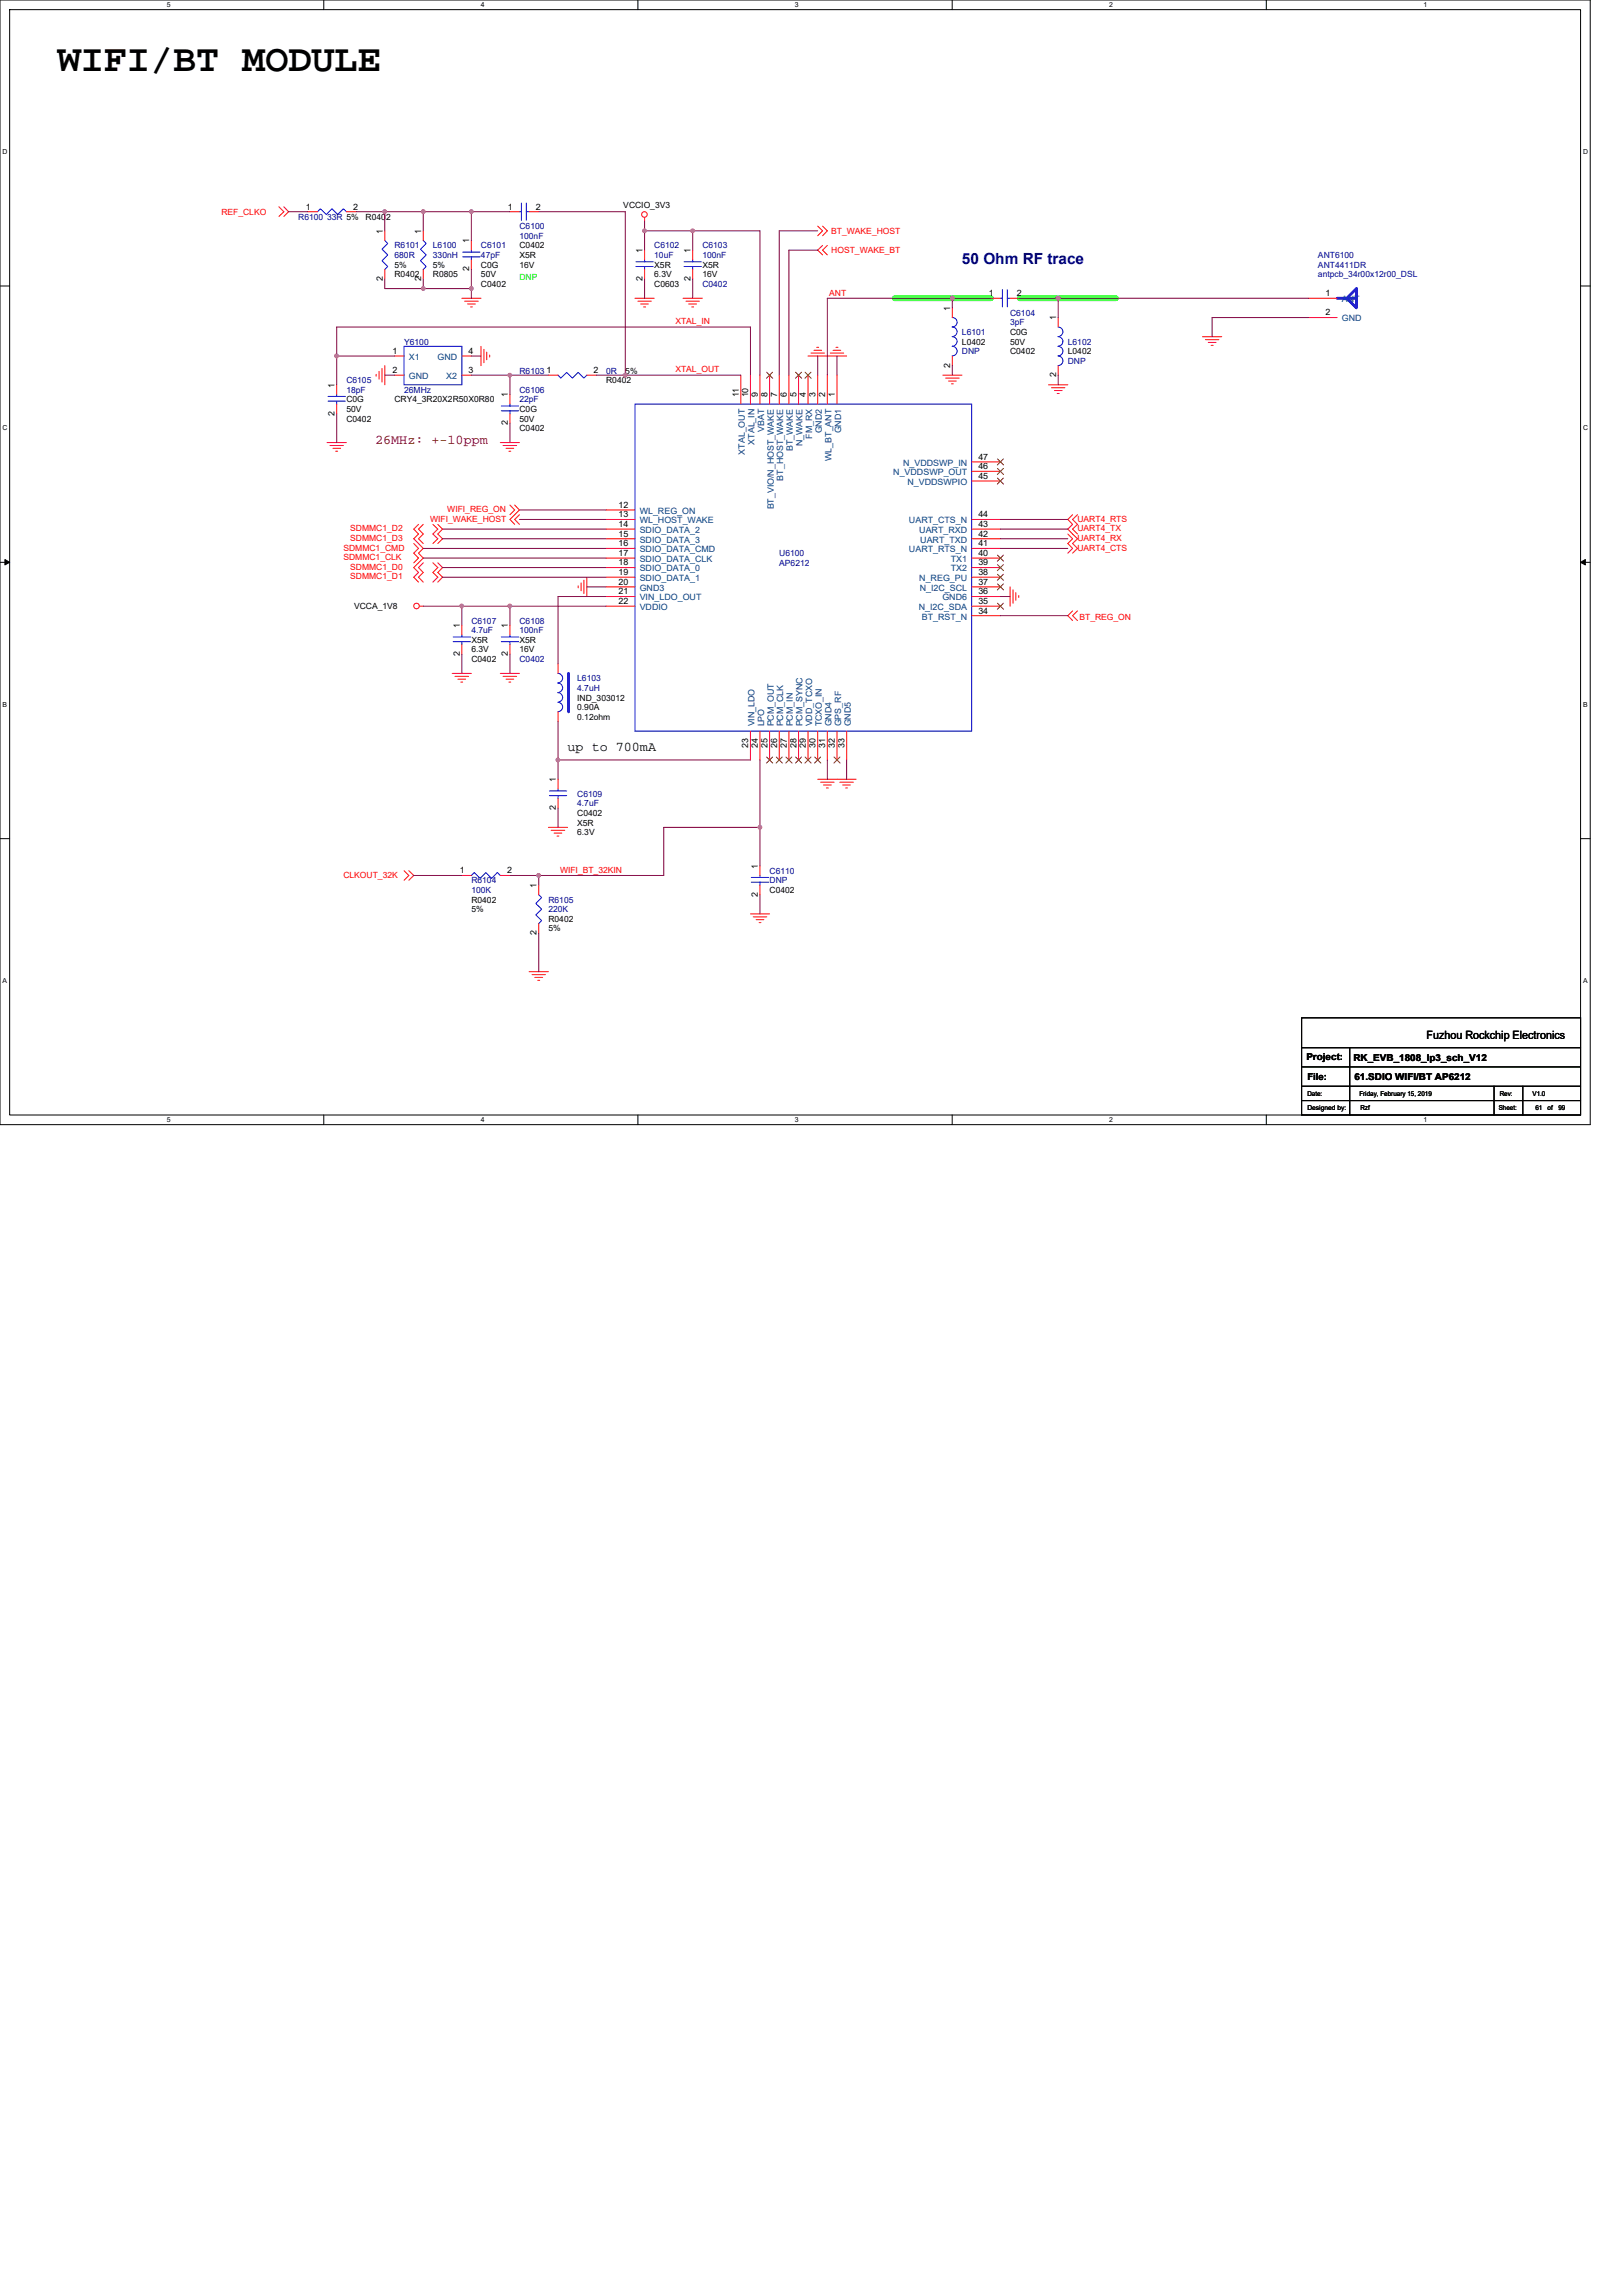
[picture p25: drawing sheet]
<svg xmlns="http://www.w3.org/2000/svg" width="210mm" height="297mm" viewBox="0 0 210 297" stroke-linecap="round" stroke-linejoin="round" font-family="sans-serif">
<defs><g id="words">
<text font-size="5" x="7.5" y="9.2">WIFI/BT MODULE</text>
<text font-size="2" fill="#000080" x="124.5" y="34.2">50 Ohm RF trace</text>
<text font-size="1.7" fill="#800000" x="48.5" y="57.4">26MHz: +-10ppm</text>
<text font-size="1.7" x="73.4" y="97.2">up to 700mA</text>
<text font-size="1.5" x="184.6" y="134.4">Fuzhou Rockchip Electronics</text>
<g font-size="1.2">
<text x="169" y="137.2">Project:</text>
<text x="175.1" y="137.3">RK_EVB_1808_lp3_sch_V12</text>
<text x="169.1" y="139.7">File:</text>
<text x="175.2" y="139.8">61.SDIO WIFI/BT AP6212</text>
</g>
<g font-size="1.1" fill="#f00">
<text x="28.6" y="27.8">REF_CLKO</text>
<text x="107.5" y="32.8">HOST_WAKE_BT</text>
<text x="107.5" y="30.3">BT_WAKE_HOST</text>
<text x="87.4" y="42">XTAL_IN</text>
<text x="107.3" y="38.3">ANT</text>
<text x="87.4" y="48.2">XTAL_OUT</text>
<text x="44.4" y="71.2">SDMMC1_CMD</text>
<text x="45.3" y="70">SDMMC1_D3</text>
<text x="45.3" y="68.7">SDMMC1_D2</text>
<text x="55.6" y="67.5">WIFI_WAKE_HOST</text>
<text x="57.9" y="66.2">WIFI_REG_ON</text>
<text x="139.4" y="68.7">UART4_TX</text>
<text x="139.4" y="70">UART4_RX</text>
<text x="139.4" y="67.5">UART4_RTS</text>
<text x="139.4" y="71.2">UART4_CTS</text>
<text x="44.4" y="72.5">SDMMC1_CLK</text>
<text x="45.3" y="75">SDMMC1_D1</text>
<text x="45.3" y="73.7">SDMMC1_D0</text>
<text x="139.7" y="80.2">BT_REG_ON</text>
<text x="44.4" y="113.5">CLKOUT_32K</text>
<text x="72.5" y="112.9">WIFI_BT_32KIN</text>
</g>
<g font-size="1.1" fill="#000080">
<text x="38.6" y="28.4">R6100 33R 5%</text>
<text x="67.2" y="29.7">C6100</text>
<text x="51" y="32.1">R6101</text>
<text x="51" y="33.4">680R</text>
<text x="56" y="32.1">L6100</text>
<text x="56" y="33.4">330nH</text>
<text x="62.2" y="32.1">C6101</text>
<text x="62.2" y="33.4">47pF</text>
<text x="67.2" y="30.9">100nF</text>
<text x="84.6" y="32.1">C6102</text>
<text x="84.6" y="33.4">10uF</text>
<text x="90.9" y="32.1">C6103</text>
<text x="90.9" y="33.4">100nF</text>
<text x="170.5" y="33.4">ANT6100</text>
<text x="170.5" y="34.6">ANT4411DR</text>
<text x="170.5" y="35.9">antpcb_34r00x12r00_DSL</text>
<text x="90.9" y="37.1">C0402</text>
<text x="130.7" y="40.9">C6104</text>
<text x="52.3" y="44.6">Y6100</text>
<text x="124.5" y="43.3">L6101</text>
<text x="124.5" y="45.8">DNP</text>
<text x="130.7" y="42.1">3pF</text>
<text x="138.2" y="44.6">L6102</text>
<text x="138.2" y="47.1">DNP</text>
<text x="44.8" y="49.6">C6105</text>
<text x="44.8" y="50.8">18pF</text>
<text x="52.3" y="50.8">26MHz</text>
<text x="67.2" y="48.3">R6103</text>
<text x="67.2" y="50.8">C6106</text>
<text x="67.2" y="52">22pF</text>
<text x="78.4" y="48.3">0R</text>
<text x="100.8" y="72">U6100</text>
<text x="100.8" y="73.2">AP6212</text>
<text x="61" y="80.7">C6107</text>
<text x="61" y="81.9">4.7uF</text>
<text x="67.2" y="80.7">C6108</text>
<text x="67.2" y="81.9">100nF</text>
<text x="67.2" y="85.7">C0402</text>
<text x="74.7" y="88.1">L6103</text>
<text x="74.7" y="89.4">4.7uH</text>
<text x="74.7" y="103.1">C6109</text>
<text x="74.7" y="104.3">4.7uF</text>
<text x="99.6" y="113">C6110</text>
<text x="61" y="114.3">R6104</text>
<text x="61" y="115.5">100K</text>
<text x="71" y="116.8">R6105</text>
<text x="71" y="118">220K</text>
<text x="99.6" y="114.3">DNP</text>
</g>
<g font-size="1.1">
<text x="39.6" y="27.1">1</text>
<text x="45.7" y="27.1">2</text>
<text x="47.3" y="28.4">R0402</text>
<text x="65.7" y="27.1">1</text>
<text x="69.3" y="27.1">2</text>
<text x="80.6" y="26.9">VCCIO_3V3</text>
<text x="49.5" y="30.2" transform="rotate(-90 49.5 30.2)">1</text>
<text x="51" y="35.9">R0402</text>
<text x="51" y="34.6">5%</text>
<text x="54.5" y="30.2" transform="rotate(-90 54.5 30.2)">1</text>
<text x="56" y="35.9">R0805</text>
<text x="56" y="34.6">5%</text>
<text x="60.7" y="35.1" transform="rotate(-90 60.7 35.1)">2</text>
<text x="60.7" y="31.5" transform="rotate(-90 60.7 31.5)">1</text>
<text x="62.2" y="34.6">C0G</text>
<text x="62.2" y="35.9">50V</text>
<text x="67.2" y="32.1">C0402</text>
<text x="67.2" y="33.4">X5R</text>
<text x="67.2" y="34.6">16V</text>
<text x="83.1" y="32.7" transform="rotate(-90 83.1 32.7)">1</text>
<text x="84.6" y="34.6">X5R</text>
<text x="84.6" y="35.9">6.3V</text>
<text x="89.3" y="32.7" transform="rotate(-90 89.3 32.7)">1</text>
<text x="90.9" y="34.6">X5R</text>
<text x="90.9" y="35.9">16V</text>
<text x="49.5" y="36.4" transform="rotate(-90 49.5 36.4)">2</text>
<text x="54.5" y="36.4" transform="rotate(-90 54.5 36.4)">2</text>
<text x="62.2" y="37.1">C0402</text>
<text x="83.1" y="36.4" transform="rotate(-90 83.1 36.4)">2</text>
<text x="84.6" y="37.1">C0603</text>
<text x="89.3" y="36.4" transform="rotate(-90 89.3 36.4)">2</text>
<text x="122.9" y="40.2" transform="rotate(-90 122.9 40.2)">1</text>
<text x="127.9" y="38.3">1</text>
<text x="131.6" y="38.3">2</text>
<text x="136.6" y="41.4" transform="rotate(-90 136.6 41.4)">1</text>
<text x="171.5" y="38.3">1</text>
<text x="171.5" y="40.8">2</text>
<text x="50.8" y="45.8">1</text>
<text x="60.6" y="45.8">4</text>
<text x="122.9" y="47.6" transform="rotate(-90 122.9 47.6)">2</text>
<text x="124.5" y="44.6">L0402</text>
<text x="130.7" y="45.8">C0402</text>
<text x="130.7" y="43.3">C0G</text>
<text x="130.7" y="44.6">50V</text>
<text x="138.2" y="45.8">L0402</text>
<text x="43.3" y="53.8" transform="rotate(-90 43.3 53.8)">2</text>
<text x="43.3" y="50.2" transform="rotate(-90 43.3 50.2)">1</text>
<text x="44.8" y="52">C0G</text>
<text x="44.8" y="53.3">50V</text>
<text x="50.8" y="48.3">2</text>
<text x="51" y="52">CRY4_3R20X2R50X0R80</text>
<text x="60.6" y="48.3">3</text>
<text x="65.7" y="51.4" transform="rotate(-90 65.7 51.4)">1</text>
<text x="67.2" y="53.3">C0G</text>
<text x="70.7" y="48.3">1</text>
<text x="76.8" y="48.3">2</text>
<text x="78.4" y="49.6">R0402</text>
<text x="80.9" y="48.3">5%</text>
<text x="95.6" y="51.4" transform="rotate(-90 95.6 51.4)">11</text>
<text x="96.8" y="51.4" transform="rotate(-90 96.8 51.4)">10</text>
<text x="98" y="51.4" transform="rotate(-90 98 51.4)">9</text>
<text x="99.3" y="51.4" transform="rotate(-90 99.3 51.4)">8</text>
<text x="100.5" y="51.4" transform="rotate(-90 100.5 51.4)">7</text>
<text x="101.8" y="51.4" transform="rotate(-90 101.8 51.4)">6</text>
<text x="103" y="51.4" transform="rotate(-90 103 51.4)">5</text>
<text x="104.3" y="51.4" transform="rotate(-90 104.3 51.4)">4</text>
<text x="105.5" y="51.4" transform="rotate(-90 105.5 51.4)">3</text>
<text x="106.8" y="51.4" transform="rotate(-90 106.8 51.4)">2</text>
<text x="108" y="51.4" transform="rotate(-90 108 51.4)">1</text>
<text x="136.6" y="48.8" transform="rotate(-90 136.6 48.8)">2</text>
<text x="44.8" y="54.5">C0402</text>
<text x="65.7" y="55" transform="rotate(-90 65.7 55)">2</text>
<text x="67.2" y="55.8">C0402</text>
<text x="67.2" y="54.5">50V</text>
<text x="126.6" y="59.5">47</text>
<text x="80" y="65.7">12</text>
<text x="126.6" y="62">45</text>
<text x="126.6" y="60.7">46</text>
<text x="80" y="66.9">13</text>
<text x="80" y="68.2">14</text>
<text x="80" y="71.9">17</text>
<text x="80" y="70.7">16</text>
<text x="80" y="69.4">15</text>
<text x="126.6" y="71.9">40</text>
<text x="126.6" y="69.4">42</text>
<text x="126.6" y="68.2">43</text>
<text x="126.6" y="70.7">41</text>
<text x="126.6" y="66.9">44</text>
<text x="80" y="73.2">18</text>
<text x="80" y="74.4">19</text>
<text x="80" y="75.6">20</text>
<text x="80" y="76.9">21</text>
<text x="126.6" y="73.2">39</text>
<text x="126.6" y="76.9">36</text>
<text x="126.6" y="75.6">37</text>
<text x="126.6" y="74.4">38</text>
<text x="45.8" y="78.8">VCCA_1V8</text>
<text x="59.5" y="81.3" transform="rotate(-90 59.5 81.3)">1</text>
<text x="61" y="83.2">X5R</text>
<text x="65.7" y="81.3" transform="rotate(-90 65.7 81.3)">1</text>
<text x="67.2" y="83.2">X5R</text>
<text x="80" y="78.1">22</text>
<text x="126.6" y="78.1">35</text>
<text x="126.6" y="79.4">34</text>
<text x="59.5" y="84.9" transform="rotate(-90 59.5 84.9)">2</text>
<text x="61" y="85.7">C0402</text>
<text x="61" y="84.4">6.3V</text>
<text x="65.7" y="84.9" transform="rotate(-90 65.7 84.9)">2</text>
<text x="67.2" y="84.4">16V</text>
<text x="74.7" y="90.6">IND_303012</text>
<text x="74.7" y="91.9">0.90A</text>
<text x="74.7" y="93.1">0.12ohm</text>
<text x="71.9" y="101.2" transform="rotate(-90 71.9 101.2)">1</text>
<text x="96.8" y="96.7" transform="rotate(-90 96.8 96.7)">23</text>
<text x="98" y="96.7" transform="rotate(-90 98 96.7)">24</text>
<text x="99.3" y="96.7" transform="rotate(-90 99.3 96.7)">25</text>
<text x="100.5" y="96.7" transform="rotate(-90 100.5 96.7)">26</text>
<text x="101.8" y="96.7" transform="rotate(-90 101.8 96.7)">27</text>
<text x="103" y="96.7" transform="rotate(-90 103 96.7)">28</text>
<text x="104.3" y="96.7" transform="rotate(-90 104.3 96.7)">29</text>
<text x="105.5" y="96.7" transform="rotate(-90 105.5 96.7)">30</text>
<text x="106.8" y="96.7" transform="rotate(-90 106.8 96.7)">31</text>
<text x="108" y="96.7" transform="rotate(-90 108 96.7)">32</text>
<text x="109.3" y="96.7" transform="rotate(-90 109.3 96.7)">33</text>
<text x="71.9" y="104.8" transform="rotate(-90 71.9 104.8)">2</text>
<text x="74.7" y="105.6">C0402</text>
<text x="74.7" y="106.8">X5R</text>
<text x="59.5" y="113">1</text>
<text x="65.6" y="113">2</text>
<text x="74.7" y="108.1">6.3V</text>
<text x="98" y="112.4" transform="rotate(-90 98 112.4)">1</text>
<text x="61" y="116.8">R0402</text>
<text x="61" y="118">5%</text>
<text x="69.4" y="114.9" transform="rotate(-90 69.4 114.9)">1</text>
<text x="71" y="119.3">R0402</text>
<text x="98" y="116" transform="rotate(-90 98 116)">2</text>
<text x="99.6" y="115.5">C0402</text>
<text x="69.4" y="121" transform="rotate(-90 69.4 121)">2</text>
<text x="71" y="120.5">5%</text>
</g>
<text font-size="1.1" fill="#0f0" x="67.2" y="36.2">DNP</text>
<g font-size="1.1" fill="#004080">
<text x="173.6" y="39.1">ANT</text>
<text x="173.6" y="41.6">GND</text>
<text x="52.9" y="46.6">X1</text>
<text x="56.6" y="46.6">GND</text>
<text x="52.9" y="49">GND</text>
<text x="57.7" y="49">X2</text>
<text x="96.4" y="58.8" transform="rotate(-90 96.4 58.8)">XTAL_OUT</text>
<text x="97.6" y="57.5" transform="rotate(-90 97.6 57.5)">XTAL_IN</text>
<text x="98.8" y="55.9" transform="rotate(-90 98.8 55.9)">VBAT</text>
<text x="102.6" y="58.4" transform="rotate(-90 102.6 58.4)">BT_WAKE</text>
<text x="103.8" y="57.7" transform="rotate(-90 103.8 57.7)">N_WAKE</text>
<text x="105.1" y="56.8" transform="rotate(-90 105.1 56.8)">FM_RX</text>
<text x="106.3" y="56.1" transform="rotate(-90 106.3 56.1)">GND2</text>
<text x="107.6" y="59.6" transform="rotate(-90 107.6 59.6)">WL_BT_ANT</text>
<text x="108.8" y="56.1" transform="rotate(-90 108.8 56.1)">GND1</text>
<text x="100.1" y="65.9" transform="rotate(-90 100.1 65.9)">BT_VIO/N_HOST_WAKE</text>
<text x="101.3" y="62.2" transform="rotate(-90 101.3 62.2)">BT_HOST_WAKE</text>
<text x="115.6" y="61.5">N_VDDSWP_OUT</text>
<text x="116.8" y="60.3">N_VDDSWP_IN</text>
<text x="117.4" y="62.7">N_VDDSWPIO</text>
<text x="82.8" y="67.7">WL_HOST_WAKE</text>
<text x="82.8" y="69">SDIO_DATA_2</text>
<text x="82.8" y="71.5">SDIO_DATA_CMD</text>
<text x="82.8" y="70.2">SDIO_DATA_3</text>
<text x="82.8" y="66.5">WL_REG_ON</text>
<text x="117.6" y="71.5">UART_RTS_N</text>
<text x="117.6" y="67.7">UART_CTS_N</text>
<text x="118.9" y="69">UART_RXD</text>
<text x="119.1" y="70.2">UART_TXD</text>
<text x="82.8" y="73.9">SDIO_DATA_0</text>
<text x="82.8" y="72.7">SDIO_DATA_CLK</text>
<text x="82.8" y="75.2">SDIO_DATA_1</text>
<text x="82.8" y="76.4">GND3</text>
<text x="82.8" y="77.7">VIN_LDO_OUT</text>
<text x="118.9" y="75.2">N_REG_PU</text>
<text x="119" y="76.4">N_I2C_SCL</text>
<text x="121.9" y="77.7">GND6</text>
<text x="123" y="73.9">TX2</text>
<text x="123" y="72.7">TX1</text>
<text x="82.8" y="78.9">VDDIO</text>
<text x="118.9" y="78.9">N_I2C_SDA</text>
<text x="119.3" y="80.2">BT_RST_N</text>
<text x="97.6" y="94" transform="rotate(-90 97.6 94)">VIN_LDO</text>
<text x="98.8" y="94" transform="rotate(-90 98.8 94)">LPO</text>
<text x="100.1" y="94" transform="rotate(-90 100.1 94)">PCM_OUT</text>
<text x="101.3" y="94" transform="rotate(-90 101.3 94)">PCM_CLK</text>
<text x="102.6" y="94" transform="rotate(-90 102.6 94)">PCM_IN</text>
<text x="103.8" y="94" transform="rotate(-90 103.8 94)">PCM_SYNC</text>
<text x="105.1" y="94" transform="rotate(-90 105.1 94)">VDD_TCXO</text>
<text x="106.3" y="94" transform="rotate(-90 106.3 94)">TCXO_IN</text>
<text x="107.6" y="94" transform="rotate(-90 107.6 94)">GND4</text>
<text x="108.8" y="94" transform="rotate(-90 108.8 94)">GPS_RF</text>
<text x="110.1" y="94" transform="rotate(-90 110.1 94)">GND5</text>
</g>
<g font-size=".9">
<text x="21.6" y="1">5</text>
<text x="62.2" y="1">4</text>
<text x="102.8" y="1">3</text>
<text x="143.5" y="1">2</text>
<text x="184.1" y="1">1</text>
<text x=".3" y="19.9">D</text>
<text x="204.8" y="19.9">D</text>
<text x=".3" y="55.7">C</text>
<text x="204.8" y="55.7">C</text>
<text x=".3" y="91.4">B</text>
<text x="204.8" y="91.4">B</text>
<text x=".3" y="127.2">A</text>
<text x="204.8" y="127.2">A</text>
<text x="169.1" y="141.8">Date:</text>
<text x="169.1" y="143.6">Designed by:</text>
<text x="175.9" y="141.8">Friday, February 15, 2019</text>
<text x="176" y="143.6">Rzf</text>
<text x="193.9" y="143.6">Sheet:</text>
<text x="194" y="141.8">Rev:</text>
<text x="198.3" y="141.8">V1.0</text>
<text x="198.6" y="143.6">61</text>
<text x="200.2" y="143.6">of</text>
<text x="201.6" y="143.6">99</text>
<text x="21.6" y="145.2">5</text>
<text x="62.2" y="145.2">4</text>
<text x="102.8" y="145.2">3</text>
<text x="143.5" y="145.2">2</text>
<text x="184.1" y="145.2">1</text>
</g>
</g></defs>
<path d="M0 0h205.7v145.5h-205.7zM1.2 1.2h203.3v143.1h-203.3z" fill="none" stroke="#000" stroke-width=".13"/>
<g fill="#fff">
<path d="M21.6 .1h.5v1h-.5z"/>
<path d="M21.6 144.4h.5v1h-.5z"/>
</g>
<path d="M41.9 0v1.2M41.9 144.3v1.2" fill="none" stroke="#000" stroke-width=".13"/>
<g fill="#fff">
<path d="M62.2 .1h.5v1h-.5z"/>
<path d="M62.2 144.4h.5v1h-.5z"/>
</g>
<path d="M82.5 0v1.2M82.5 144.3v1.2" fill="none" stroke="#000" stroke-width=".13"/>
<g fill="#fff">
<path d="M102.8 .1h.5v1h-.5z"/>
<path d="M102.8 144.4h.5v1h-.5z"/>
</g>
<path d="M123.2 0v1.2M123.2 144.3v1.2" fill="none" stroke="#000" stroke-width=".13"/>
<g fill="#fff">
<path d="M143.5 .1h.5v1h-.5z"/>
<path d="M143.5 144.4h.5v1h-.5z"/>
</g>
<path d="M163.8 0v1.2M163.8 144.3v1.2" fill="none" stroke="#000" stroke-width=".13"/>
<g fill="#fff">
<path d="M184.1 .1h.5v1h-.5z"/>
<path d="M184.1 144.4h.5v1h-.5z"/>
<path d="M.3 19.1h.7v1h-.7z"/>
<path d="M204.8 19.1h.6v1h-.6z"/>
<path d="M.3 54.9h.7v1h-.7z"/>
<path d="M204.8 54.9h.6v1h-.6z"/>
</g>
<path d="M0 37h1.2M204.5 37h1.2" fill="none" stroke="#000" stroke-width=".13"/>
<g fill="#fff">
<path d="M.3 90.6h.6v1h-.6z"/>
<path d="M204.8 90.6h.6v1h-.6z"/>
</g>
<path d="M0 72.7h1.2M204.5 72.7h1.2" fill="none" stroke="#000" stroke-width=".13"/>
<path d="M.6 72.4l.6 .3-.6 .4zM204.5 72.7l.6-.3v.7z" fill="#000" stroke="#000" stroke-width=".13"/>
<g fill="#fff">
<path d="M.3 126.4h.6v1h-.6z"/>
<path d="M204.8 126.4h.6v1h-.6z"/>
</g>
<path d="M0 108.5h1.2M204.5 108.5h1.2M168.4 131.7h36.1v12.6h-36.1zM168.4 135.6h36.1M168.4 138h36.1M174.6 135.6v8.7M168.4 140.5h36.1M168.4 142.4h36.1M193.3 140.5v3.8M197 140.5v3.8" fill="none" stroke="#000" stroke-width=".13"/>
<path d="M115.8 38.6h12.4M131.9 38.6h12.5" fill="none" stroke="#0f0" stroke-width=".74"/>
<g fill="none" stroke="#f00" stroke-width=".13">
<path d="M36.1 26.8l.6 .6-.6 .6M36.7 26.8l.6 .6-.6 .6M39.8 27.4h1.3M44.8 27.4h1.3M49.8 29.9v1.2M49.8 34.9v1.2M54.8 29.9v1.2M54.8 34.9v1.2M59.8 38.6h2.4M60.1 39h1.8M60.5 39.3h1M60.9 39.7h.2"/>
<path d="M61 31.1v1.3M61 33.6v1.3M66 27.4h1.2M68.5 27.4h1.2M82.1 38.6h2.5M82.5 39h1.8M82.9 39.3h1M83.3 39.7h.2M83.4 28.1v.5M83.4 32.4v1.2M83.4 34.9v1.2M88.4 38.6h2.5"/>
<path d="M88.8 39h1.7M89.1 39.3h1M89.5 39.7h.2M89.6 32.4v1.2M89.6 34.9v1.2M105.8 29.3l.6 .6-.6 .6M106.4 31.7l-.6 .7 .6 .6M106.4 29.3l.6 .6-.6 .6M107 31.7l-.6 .7 .6 .6M123.2 39.8v1.3M128.2 38.6h1.2M130.7 38.6h1.2"/>
<path d="M169.3 38.6h3.7M42.3 57.3h2.5M42.7 57.6h1.7M43.1 58h1M43.4 58.4h.3M43.6 49.8v1.2M43.6 52.3v1.2M48.7 48.4v.3M49 48v1M49.4 47.7v1.7M49.8 47.3v2.5M51 46.1h1.3"/>
<path d="M51 48.5h1.3M59.8 48.5h1.2M59.8 46.1h1.2M62.2 44.8v2.5M62.6 45.2v1.7M63 45.6v.9M63.4 45.9v.3M64.7 57.3h2.5M65.1 57.6h1.7M65.5 58h1M65.8 58.4h.3M66 51v1.3"/>
<path d="M66 53.5v1.3M71 48.5h1.2M75.9 48.5h1.3M95.8 48.5v3.8M97.1 48.5v3.8M98.3 48.5v3.8M99.6 48.5v3.8M100.8 48.5v3.8M102.1 48.5v3.8M103.3 48.5v3.8M104.5 48.5v3.8M104.9 45.7h1.8"/>
<path d="M105.3 45.3h1M105.7 44.9h.2M105.8 48.5v3.8M107 48.5v3.8M107.4 45.7h1.8M107.8 45.3h1M108.2 44.9h.2M108.3 48.5v3.8M109.5 46.1h-5M122 48.5h2.5M122.3 48.9h1.8M122.7 49.3h1"/>
<path d="M123.1 49.7h.2M123.2 46.1v1.2M125.7 59.8h3.7M135.7 49.8h2.5M136 50.2h1.8M136.4 50.5h1M136.8 50.9h.2M136.9 41.1v1.2M136.9 47.3v1.2M155.6 43.6h2.5M156 43.9h1.7M156.3 44.3h1"/>
<path d="M156.7 44.7h.3M169.3 41.1h3.7M53.5 70.3l.6 .7-.6 .6 .6 .6-.6 .6M54.1 67.8l-.6 .7 .6 .6-.6 .6 1.3 1.3-.7 .6 .7 .6-1.3 1.2 .6 .7-.6 .6 .6 .6M54.3 78.4h.5M54.8 67.8l-.7 .7 .7 .6-.7 .6 .7 .6M54.8 72.8l-.7 .6 .7 .7-.7 .6 .7 .6M56 67.8l.6 .7-.6 .6 .6 .6-.6 .6M56 72.8l.6 .6-.6 .7 .6 .6-.6 .6M56.6 67.8l.7 .7-.7 .6 .7 .6-.7 .6M56.6 72.8l.7 .6-.7 .7 .7 .6-.7 .6M66 65.3l.6 .7-.6 .6"/>
<path d="M66.6 65.3l.6 .7-1.2 1.2 .6 .6M67.2 66.6l-.6 .6 .6 .6M74.8 75.8v.3M75.2 75.4v1M75.5 75.1v1.7M75.9 74.7v2.5M78.4 67.2h3.7M78.4 78.4h3.7M78.4 68.5h3.7M78.4 73.4h3.7M78.4 72.2h3.7M78.4 71h3.7"/>
<path d="M78.4 74.7h3.7M78.4 69.7h3.7M78.4 66h3.7M78.4 75.9h3.7M78.4 77.2h3.7M125.7 75.9h3.7M125.7 78.4h3.7M125.7 73.4h3.7M125.7 74.7h3.7M125.7 77.2h3.7M125.7 72.2h3.7M125.7 79.7h3.7"/>
<path d="M125.7 69.7h3.7M125.7 68.5h3.7M125.7 71h3.7M125.7 67.2h3.7M125.7 62.2h3.7M125.7 61h3.7M130.7 75.9v2.5M131.1 76.3v1.7M131.4 76.7v1M131.8 77v.3M138.2 69.1l.6 .6-.6 .6 .6 .7-.6 .6M138.8 66.6l-.6 .6 .6 .6-.6 .7 1.2 1.2-.6 .6 .6 .7-.6 .6"/>
<path d="M138.8 79l-.6 .7 .6 .6M139.4 66.6l-.6 .6 .6 .6-.6 .7 .6 .6M139.4 79l-.6 .7 .6 .6M58.5 87.1h2.5M58.9 87.5h1.7M59.2 87.9h1M59.6 88.2h.3M59.8 80.9v1.2M59.8 83.4v1.2M64.7 87.1h2.5M65.1 87.5h1.7M65.5 87.9h1"/>
<path d="M65.8 88.2h.3M66 80.9v1.2M66 83.4v1.2M72.2 85.9v1.2M72.2 92.1v1.2M97.1 94.6v3.7M98.3 94.6v3.7M99.6 94.6v3.7M100.8 94.6v3.7M102.1 94.6v3.7M103.3 94.6v3.7M104.5 94.6v3.7"/>
<path d="M105.8 94.6v3.7M107 94.6v3.7M108.3 94.6v3.7M109.5 94.6v3.7M52.3 112.6l.6 .7-.6 .6M52.9 112.6l.6 .7-.6 .6M59.8 113.3h1.2M64.7 113.3h1.3M69.7 114.5v1.3M69.7 119.5v1.2M71 107h2.4M71.3 107.4h1.8"/>
<path d="M71.7 107.8h1M72.1 108.2h.2M72.2 100.8v1.3M72.2 103.3v1.2M97.1 118.2h2.5M97.5 118.6h1.7M97.8 119h1M98.2 119.4h.2M98.3 112v1.3M98.3 114.5v1.3M106.2 101.2h1.7M106.5 101.6h1"/>
<path d="M106.9 101.9h.3M108.6 101.2h1.8M109 101.6h1M109.4 101.9h.2M110.8 100.8h-5M68.5 125.7h2.5M68.8 126.1h1.8M69.2 126.4h1M69.6 126.8h.2"/>
<circle cx="83.4" cy="27.7" r=".36"/>
<circle cx="53.9" cy="78.4" r=".36"/>
</g>
<g fill="none" stroke="#00f" stroke-width=".13">
<path d="M41.1 27.4l.3-.4 .8 .7 .7-.7 .8 .7 .7-.7 .4 .4M49.8 31.1l.4 .4-.8 .7 .8 .8-.8 .7 .8 .8-.4 .4M54.8 31.1l.3 .4-.7 .7 .7 .8-.7 .7 .7 .8-.3 .4M59.9 33.2h2.2M59.9 32.6h2.2M61 32.4v.2M61 33.2v.4M67.2 27.4h.3M67.5 26.3v2.2M68.1 26.3v2.2M68.1 27.4h.4M82.3 34.5h2.2"/>
<path d="M82.3 33.9h2.2M83.4 33.6v.3M83.4 34.5v.4M88.5 34.5h2.2M88.5 33.9h2.2M89.6 33.6v.3M89.6 34.5v.4M129.4 38.6h.3M129.7 37.5v2.2M130.3 37.5v2.2M130.3 38.6h.4M42.4 51.9h2.3"/>
<path d="M42.4 51.3h2.3M43.6 51v.3M43.6 51.9v.4M52.3 44.8h7.5v5h-7.5zM64.9 53.1h2.2M64.9 52.5h2.2M66 52.3v.2M66 53.1v.4M72.2 48.5l.4 .4 .7-.7 .8 .7 .7-.7 .7 .7 .4-.4M82.1 52.3h43.6v42.3h-43.6zM123.2 41.1a.6 .6 0 0 1 .6 .6 .6 .6 0 0 1-.6 .6 .62 .62 0 0 1 .6 .6 .62 .62 0 0 1-.6 .6M123.2 43.6a.61 .61 0 0 1 .6 .6 .61 .61 0 0 1-.6 .6 .62 .62 0 0 1 .6 .6 .62 .62 0 0 1-.6 .6"/>
<path d="M136.9 42.3a.61 .61 0 0 1 .6 .6 .61 .61 0 0 1-.6 .6M136.9 43.6a.61 .61 0 0 1 .6 .6 .61 .61 0 0 1-.6 .6 .62 .62 0 0 1 .6 .6 .62 .62 0 0 1-.6 .6M136.9 46.1a.61 .61 0 0 1 .6 .6 .61 .61 0 0 1-.6 .6M58.6 83h2.3M58.6 82.4h2.3M59.8 82.1v.3M59.8 83v.4M64.9 83h2.2M64.9 82.4h2.2M66 82.1v.3M66 83v.4M72.2 87.1a.61 .61 0 0 1 .6 .6 .61 .61 0 0 1-.6 .6 .62 .62 0 0 1 .6 .7 .62 .62 0 0 1-.6 .6"/>
<path d="M72.2 89.6a.61 .61 0 0 1 .6 .6 .61 .61 0 0 1-.6 .6 .61 .61 0 0 1 .6 .7 .61 .61 0 0 1-.6 .6M61 113.3l.4-.4 .7 .7 .8-.7 .7 .7 .7-.7 .4 .4M69.7 115.8l.4 .3-.8 .8 .8 .7-.8 .8 .8 .7-.4 .4M71.1 102.9h2.2M71.1 102.3h2.2M72.2 102.1v.2M72.2 102.9v.4M97.2 114.1h2.2M97.2 113.5h2.2M98.3 113.3v.2M98.3 114.1v.4"/>
</g>
<path d="M173 38.6h2.5M175.5 37.3v2.5l-1.3-1.2zM73.6 87.1v5" fill="none" stroke="#00f" stroke-width=".36"/>
<g fill="none" stroke="#804000" stroke-width=".13">
<path d="M99.2 48.2l.8 .7M99.9 48.2l-.7 .7M102.9 48.2l.8 .7M103.7 48.2l-.8 .7M104.2 48.2l.7 .7M104.9 48.2l-.8 .7M129.1 59.4l.7 .8M129.8 59.4l-.8 .8M129.1 75.5l.7 .8M129.1 78l.7 .8M129.1 73l.7 .8M129.1 74.3l.7 .8"/>
<path d="M129.1 71.8l.7 .8M129.1 61.8l.7 .8M129.1 60.6l.7 .8M129.8 75.5l-.8 .8M129.8 78l-.8 .8M129.8 73l-.8 .8M129.8 74.3l-.8 .8M129.8 71.8l-.8 .8M129.8 61.8l-.8 .8M129.8 60.6l-.8 .8M99.2 97.9l.8 .8M99.9 97.9l-.7 .8"/>
<path d="M100.4 97.9l.8 .8M101.2 97.9l-.8 .8M101.7 97.9l.8 .8M102.4 97.9l-.7 .8M102.9 97.9l.8 .8M103.7 97.9l-.8 .8M104.2 97.9l.7 .8M104.9 97.9l-.8 .8M105.4 97.9l.8 .8M106.2 97.9l-.8 .8M107.9 97.9l.8 .8M108.7 97.9l-.8 .8"/>
</g>
<g fill="none" stroke="#800040" stroke-width=".13">
<path d="M37.3 27.4h2.5M46.1 27.4h3.7M49.8 27.4h5M49.8 27.4v2.5M49.8 36.1v1.2h5M54.8 27.4h6.2M54.8 27.4v2.5M54.8 36.1v1.2h6.2v1.3M61 34.9v2.4M61 27.4v3.7M61 27.4h5M69.7 27.4h11.2v21.1"/>
<path d="M83.4 29.9v2.5M83.4 28.6v1.3M83.4 29.9h6.2M83.4 36.1v2.5M89.6 29.9v2.5M89.6 29.9h8.7v18.6M89.6 36.1v2.5M105.8 29.9h-5v18.6M105.8 32.4h-3.7v16.1M123.2 39.8v-1.2h-16.2v9.9M123.2 38.6h5M131.9 38.6h5"/>
<path d="M169.3 38.6h-32.4v2.5M43.6 53.5v3.8M43.6 46.1v3.7M43.6 46.1v-3.8h53.5v6.2M43.6 46.1h7.4M49.8 48.5h1.2M61 48.5h5M61 46.1h1.2M66 48.5v2.5M66 54.8v2.5M66 48.5h5M77.2 48.5h3.7"/>
<path d="M80.9 48.5h14.9M105.8 46.1v2.4M108.3 46.1v2.4M123.2 47.3v1.2M136.9 48.5v1.3M169.3 41.1h-12.5v2.5M54.8 71h23.6M54.8 72.2h23.6M54.8 78.4h5v2.5M57.3 73.4h21.1M57.3 68.5h21.1M57.3 69.7h21.1"/>
<path d="M57.3 74.7h21.1M59.8 78.4h6.2v2.5M66 78.4h12.4M67.2 66h11.2M67.2 67.2h11.2M75.9 75.9h2.5M78.4 77.2h-6.2v8.7M129.4 67.2h8.8M129.4 68.5h8.8M129.4 69.7h8.8M129.4 71h8.8M129.4 79.7h8.8"/>
<path d="M129.4 77.2h1.3M59.8 84.6v2.5M66 84.6v2.5M72.2 98.3h24.9M72.2 93.3v5M72.2 98.3v2.5M98.3 98.3v8.7M107 98.3v2.5M109.5 98.3v2.5M53.5 113.3h6.3M66 113.3h3.7M72.2 104.5v2.5"/>
<path d="M98.3 107h-12.4v6.3h-16.2v1.2M98.3 107v5M98.3 115.8v2.4M69.7 120.7v5"/>
</g>
<g fill="#f0f" stroke="#f0f" stroke-width=".13">
<circle cx="66" cy="78.4" r=".23"/>
<circle cx="72.2" cy="98.3" r=".23"/>
<circle cx="59.7" cy="78.4" r=".23"/>
<circle cx="98.3" cy="107" r=".24"/>
<circle cx="89.6" cy="29.9" r=".24"/>
<circle cx="83.4" cy="29.9" r=".24"/>
<circle cx="43.6" cy="46" r=".24"/>
<circle cx="66" cy="48.5" r=".23"/>
<circle cx="69.7" cy="113.3" r=".24"/>
<circle cx="123.2" cy="38.6" r=".24"/>
<circle cx="136.9" cy="38.6" r=".24"/>
<circle cx="54.8" cy="27.4" r=".24"/>
<circle cx="49.8" cy="27.4" r=".24"/>
<circle cx="61" cy="37.3" r=".24"/>
<circle cx="54.8" cy="37.3" r=".24"/>
<circle cx="61" cy="27.4" r=".24"/>
<circle cx="80.9" cy="48.5" r=".24"/>
</g>
<use href="#words"/>
</svg>
